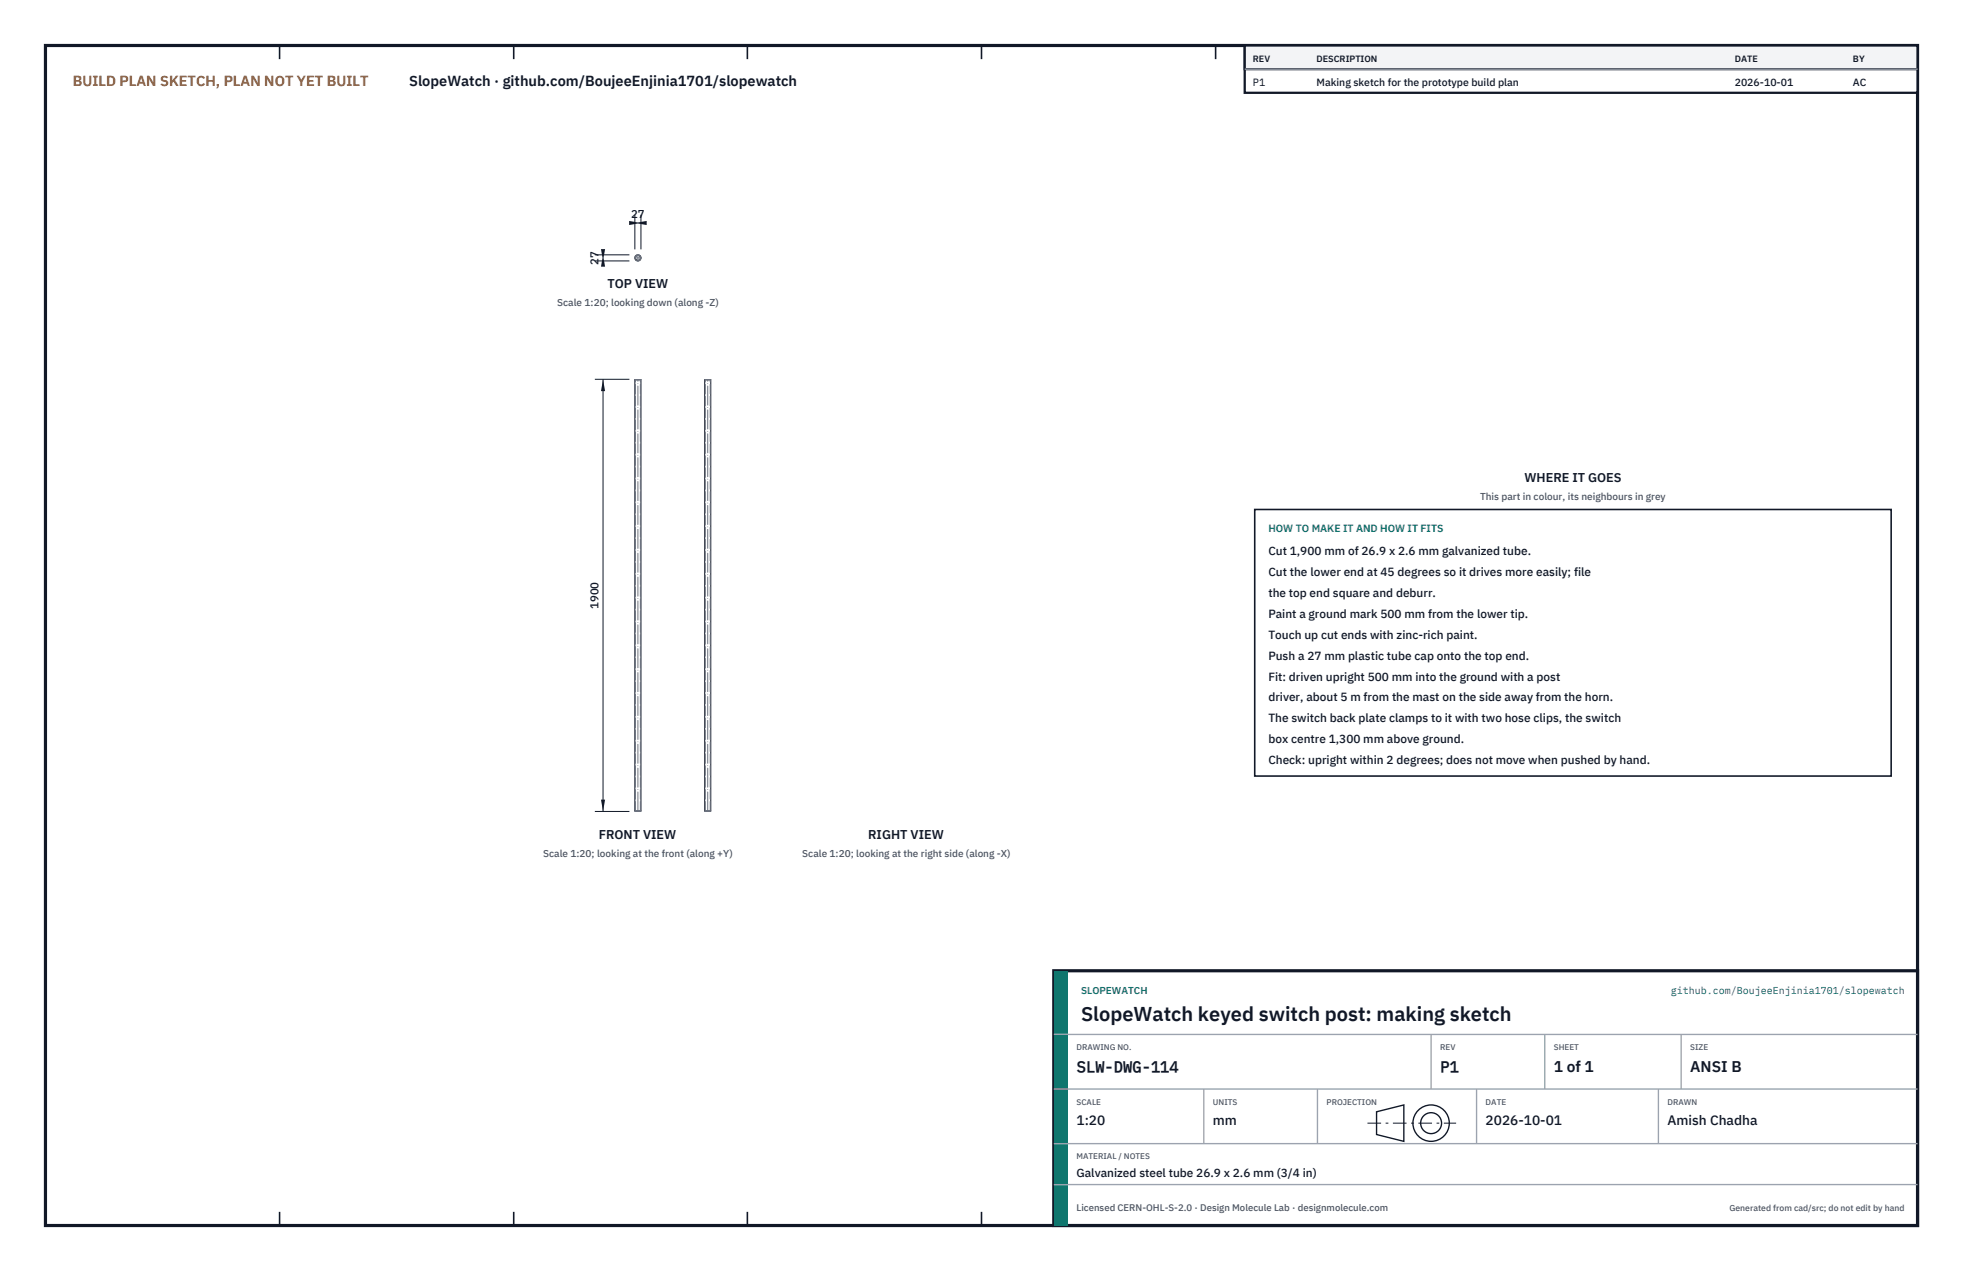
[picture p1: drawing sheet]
<svg xmlns="http://www.w3.org/2000/svg" width="432mm" height="279mm" viewBox="0 0 432 279" stroke-linecap="round" stroke-linejoin="round" font-family="sans-serif">
<defs><g id="words">
<text font-size="4.4" fill="#111827" x="237.8" y="224.4">SlopeWatch keyed switch post: making sketch</text>
<g font-size="3.4" fill="#111827">
<text x="236.8" y="235.6">SLW-DWG-114</text>
<text x="316.8" y="235.6">P1</text>
<text x="341.8" y="235.6">1 of 1</text>
<text x="371.8" y="235.6">ANSI B</text>
</g>
<text font-size="3.2" fill="#b45309" x="16" y="19">BUILD PLAN SKETCH, PLAN NOT YET BUILT</text>
<text font-size="3.2" fill="#111827" x="90" y="19">SlopeWatch · github.com/BoujeeEnjinia1701/slopewatch</text>
<g font-size="3" fill="#111827">
<text x="236.8" y="247.2">1:20</text>
<text x="266.8" y="247.2">mm</text>
<text x="326.8" y="247.2">2026-10-01</text>
<text x="366.8" y="247.2">Amish Chadha</text>
</g>
<g font-size="2.8" fill="#111827">
<text x="133.6" y="63.4">TOP VIEW</text>
<text x="335.3" y="106">WHERE IT GOES</text>
<text x="131.7" y="184.4">FRONT VIEW</text>
<text x="191" y="184.4">RIGHT VIEW</text>
</g>
<g font-size="2.6" fill="#111827">
<text x="279" y="122">Cut 1,900 mm of 26.9 x 2.6 mm galvanized tube.</text>
<text x="279" y="126.6">Cut the lower end at 45 degrees so it drives more easily; file</text>
<text x="279" y="131.2">the top end square and deburr.</text>
<text x="279" y="135.8">Paint a ground mark 500 mm from the lower tip.</text>
<text x="279" y="140.4">Touch up cut ends with zinc-rich paint.</text>
<text x="279" y="145">Push a 27 mm plastic tube cap onto the top end.</text>
<text x="279" y="149.6">Fit: driven upright 500 mm into the ground with a post</text>
<text x="279" y="154.2">driver, about 5 m from the mast on the side away from the horn.</text>
<text x="279" y="158.8">The switch back plate clamps to it with two hose clips, the switch</text>
<text x="279" y="163.4">box centre 1,300 mm above ground.</text>
<text x="279" y="168">Check: upright within 2 degrees; does not move when pushed by hand.</text>
<text x="236.8" y="258.8">Galvanized steel tube 26.9 x 2.6 mm (3/4 in)</text>
</g>
<g font-size="2.5" fill="#111827">
<text x="138.8" y="48">27</text>
<text x="131.6" y="58.2" transform="rotate(-90 131.6 58.2)">27</text>
<text x="131.6" y="133.9" transform="rotate(-90 131.6 133.9)">1900</text>
</g>
<g font-size="2.3" fill="#111827">
<text x="275.6" y="18.8">P1</text>
<text x="289.6" y="18.8">Making sketch for the prototype build plan</text>
<text x="381.6" y="18.8">2026-10-01</text>
<text x="407.6" y="18.8">AC</text>
</g>
<text font-size="2.3" fill="#0f766e" x="279" y="117">HOW TO MAKE IT AND HOW IT FITS</text>
<g font-size="2.2" fill="#4b5563">
<text x="122.6" y="67.4">Scale 1:20; looking down (along -Z)</text>
<text x="325.6" y="110">This part in colour, its neighbours in grey</text>
<text x="119.5" y="188.4">Scale 1:20; looking at the front (along +Y)</text>
<text x="176.5" y="188.4">Scale 1:20; looking at the right side (along -X)</text>
</g>
<g font-size="2.2" fill="#0f766e">
<text x="237.8" y="218.4">SLOPEWATCH</text>
<text x="367.5" y="218.4">github.com/BoujeeEnjinia1701/slopewatch</text>
</g>
<text font-size="2.1" fill="#4b5563" x="236.8" y="266.2">Licensed CERN-OHL-S-2.0 · Design Molecule Lab · designmolecule.com</text>
<g font-size="2" fill="#111827">
<text x="275.6" y="13.6">REV</text>
<text x="289.6" y="13.6">DESCRIPTION</text>
<text x="381.6" y="13.6">DATE</text>
<text x="407.6" y="13.6">BY</text>
</g>
<text font-size="1.9" fill="#4b5563" x="380.4" y="266.2">Generated from cad/src; do not edit by hand</text>
<g font-size="1.8" fill="#4b5563">
<text x="236.8" y="230.8">DRAWING NO.</text>
<text x="316.8" y="230.8">REV</text>
<text x="341.8" y="230.8">SHEET</text>
<text x="371.8" y="230.8">SIZE</text>
<text x="236.8" y="242.8">SCALE</text>
<text x="266.8" y="242.8">UNITS</text>
<text x="291.8" y="242.8">PROJECTION</text>
<text x="326.8" y="242.8">DATE</text>
<text x="366.8" y="242.8">DRAWN</text>
<text x="236.8" y="254.8">MATERIAL / NOTES</text>
</g>
</g></defs>
<path d="M10 10h411.8v259.4h-411.8z" fill="none" stroke="#111827" stroke-width=".7" stroke-linecap="butt"/>
<g fill="none" stroke="#111827" stroke-width=".35">
<path d="M61.5 10v3M113 10v3M164.4 10v3M215.9 10v3M267.4 10v3M318.9 10v3M370.3 10v3M61.5 266.4v3M113 266.4v3M164.4 266.4v3M215.9 266.4v3M267.4 266.4v3"/>
<path d="M318.9 266.4v3M370.3 266.4v3"/>
</g>
<g fill="none" stroke="#111727" stroke-width=".22">
<path d="M139.6 83.5h1.4v94.8h-1.4zM155 83.5h1.4v94.8h-1.4z"/>
<circle cx="140.3" cy="56.7" r=".68"/>
<circle cx="140.3" cy="56.7" r=".55"/>
</g>
<g fill="none" stroke="#6a7180" stroke-width=".22" stroke-dasharray="2.1 .5">
<path d="M139.8 83.5h1.1M140.9 83.5h-1.1M141 83.5h-1.4M155.1 83.5h.6M155.7 83.5h.5M156.2 83.5h-1.1M156.4 83.5h-1.4M139.8 178.3h1.1M139.8 178.3v-94.8M140.9 178.3h-1.1M140.9 178.3v-94.8M141 178.3h-1.4"/>
<path d="M155.1 178.3h.6M155.1 178.3v-94.8M155.7 178.3h.5M156.2 178.3h-1.1M156.2 178.3v-94.8M156.4 178.3h-1.4"/>
<circle cx="140.3" cy="56.7" r=".68"/>
<circle cx="140.3" cy="56.7" r=".55"/>
</g>
<path d="M139.6 56.7h1.4M140.3 57.4v-1.4M140.3 178.3v-94.8M155.7 178.3v-94.8" fill="none" stroke="#6a7180" stroke-width=".22" stroke-dasharray="4.2 .5 0 .5"/>
<path d="M139.7 47.2v7.6M139.7 49h1.3M141 47.2v7.6" fill="none" stroke="#111827" stroke-width=".22"/>
<path d="M139.7 49l2.6-.4v.9zM138.4 48.6v.9l2.6-.5z" fill="#111827"/>
<path d="M130.9 56h7.6M130.9 57.4h7.6M132.7 56v1.4" fill="none" stroke="#111827" stroke-width=".22"/>
<path d="M132.7 56l-.5 2.6h.9zM132.2 54.8h.9l-.4 2.6z" fill="#111827"/>
<path d="M130.9 83.4h7.6M132.7 83.4v95M130.9 178.4h7.6" fill="none" stroke="#111827" stroke-width=".22"/>
<path d="M132.7 83.4l-.5 2.6h.9zM132.2 175.8h.9l-.4 2.6z" fill="#111827"/>
<path d="M276 112h140v58.6h-140z" fill="#fff" stroke="#111827" stroke-width=".35"/>
<path d="M273.8 10h148v10.4h-148z" fill="#fff" stroke="#111827" stroke-width=".5"/>
<path d="M273.8 10h148v5.2h-148z" fill="#f3f4f6" stroke="#111827" stroke-width=".5"/>
<path d="M273.8 15.2h148" fill="none" stroke="#9ca3af" stroke-width=".3"/>
<path d="M231.8 213.4h190v56h-190z" fill="#fff" stroke="#111827" stroke-width=".7" stroke-linecap="butt"/>
<path d="M231.8 213.4h3v56h-3z" fill="#0f766e"/>
<path d="M231.8 227.4h190M231.8 239.4h190M264.8 239.4v12M289.8 239.4v12M314.8 227.4v12M324.8 239.4v12M339.8 227.4v12M364.8 239.4v12M369.8 227.4v12M231.8 251.4h190M231.8 260.4h190" fill="none" stroke="#9ca3af" stroke-width=".3"/>
<g fill="none" stroke="#111827" stroke-width=".3">
<path d="M302.8 244.4l6-1.5v8l-6-1.5z"/>
<circle cx="314.8" cy="246.9" r="4"/>
<circle cx="314.8" cy="246.9" r="2.3"/>
</g>
<path d="M300.8 246.9h19.5" fill="none" stroke="#111827" stroke-width=".22" stroke-dasharray="3 1 .6 1" stroke-linecap="butt"/>
<use href="#words"/>
</svg>
